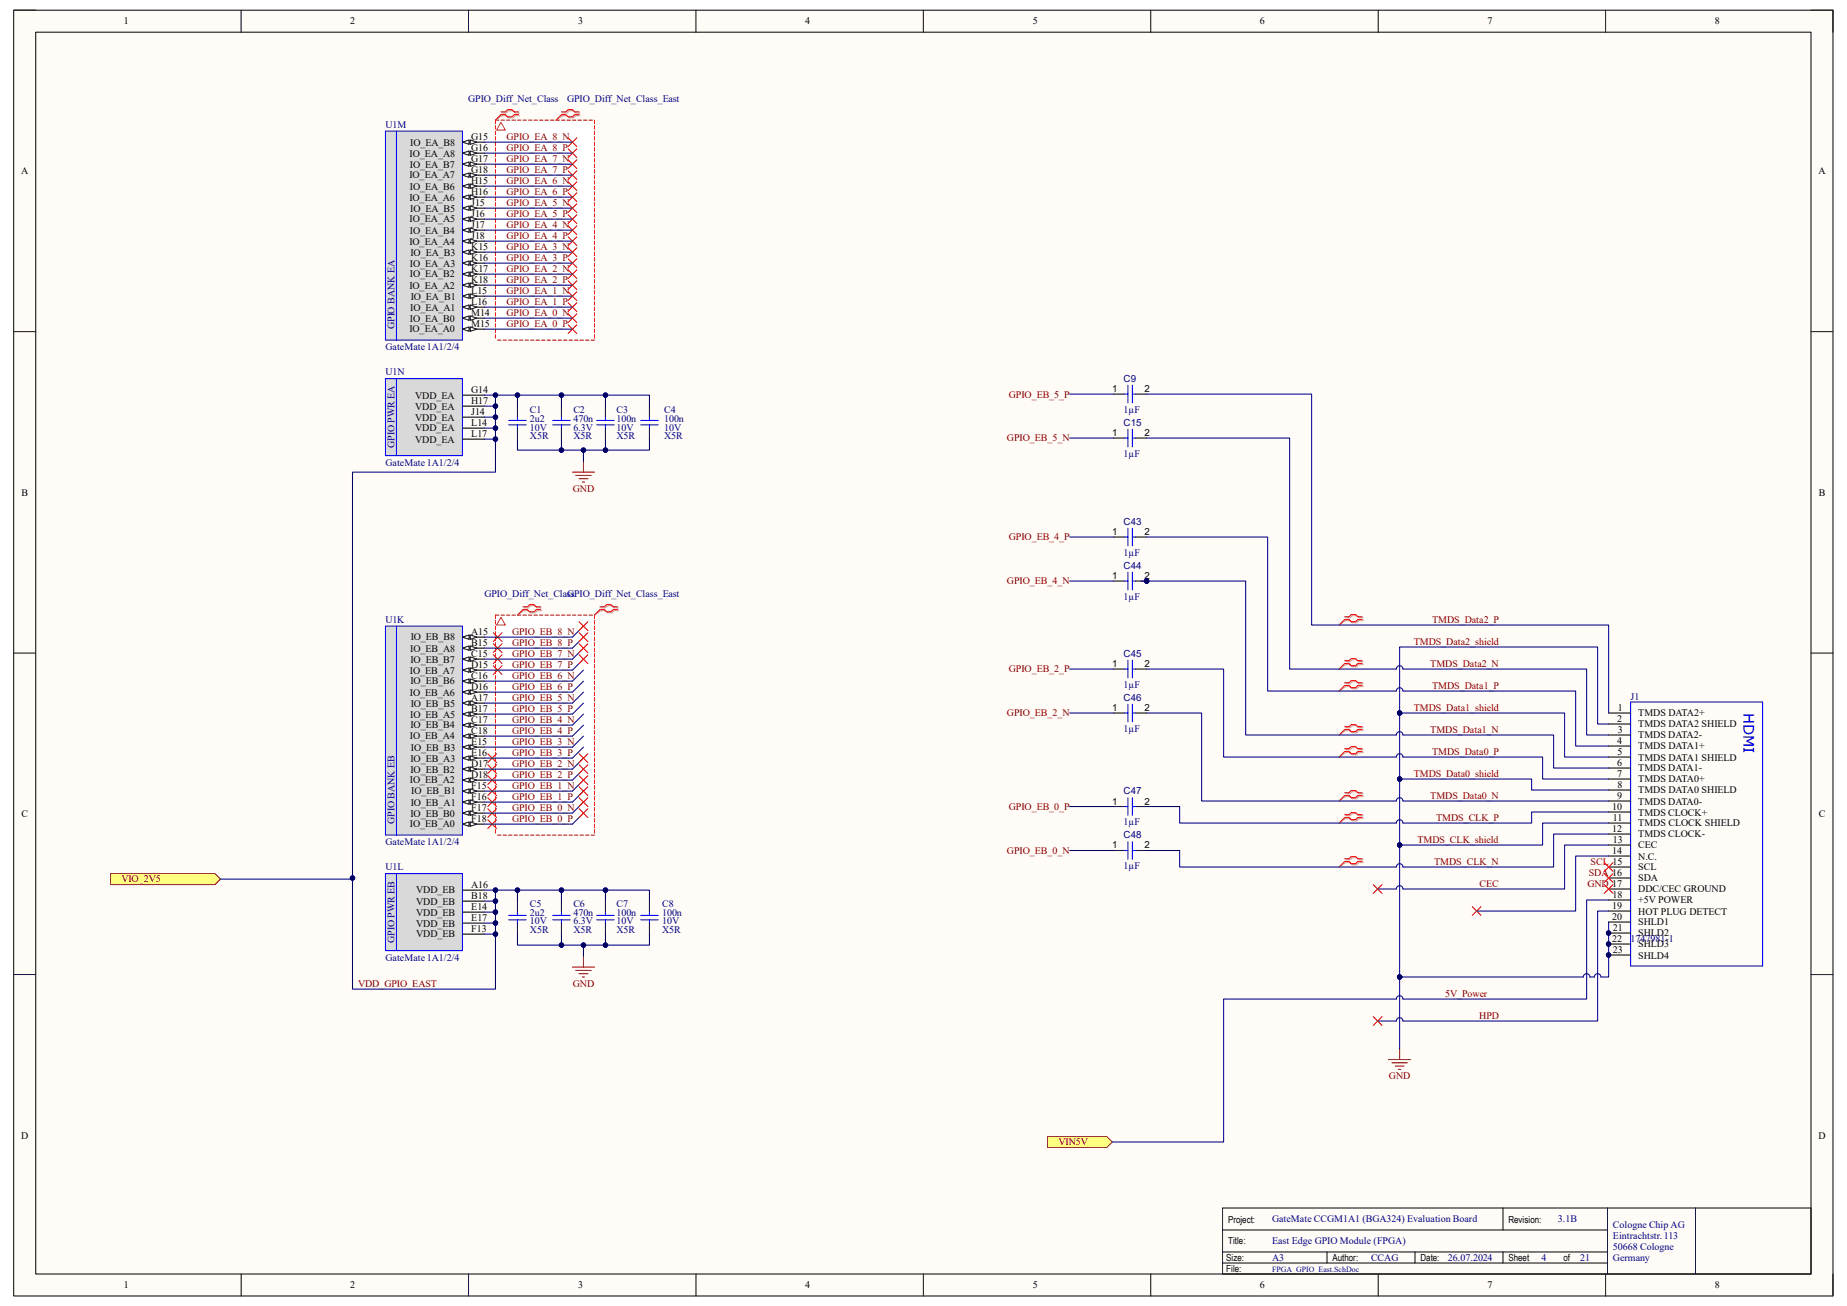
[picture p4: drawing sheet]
<svg xmlns="http://www.w3.org/2000/svg" width="297mm" height="210mm" viewBox="0 0 297 210" stroke-linecap="round" stroke-linejoin="round" font-family="sans-serif">
<defs><g id="words">
<text font-size="2.3" fill="#00f" x="280.4" y="114.6" transform="rotate(90 280.4 114.6)">HDMI</text>
<g font-size="1.6">
<text x="19.9" y="3.9">1</text>
<text x="56.3" y="3.9">2</text>
<text x="93" y="3.9">3</text>
<text x="129.5" y="3.9">4</text>
<text x="166.1" y="3.9">5</text>
<text x="202.6" y="3.9">6</text>
<text x="239.2" y="3.9">7</text>
<text x="275.8" y="3.9">8</text>
<text x="66" y="23.4">IO_EA_B8</text>
<text x="75.8" y="22.5">G15</text>
<text x="3.4" y="28">A</text>
<text x="65.8" y="28.7">IO_EA_A7</text>
<text x="65.9" y="25.2">IO_EA_A8</text>
<text x="65.9" y="27">IO_EA_B7</text>
<text x="75.8" y="29.6">H15</text>
<text x="75.8" y="27.8">G18</text>
<text x="75.8" y="26.1">G17</text>
<text x="75.8" y="24.3">G16</text>
<text x="292.4" y="28">A</text>
<text x="65.8" y="32.3">IO_EA_A6</text>
<text x="65.9" y="35.8">IO_EA_A5</text>
<text x="65.9" y="30.5">IO_EA_B6</text>
<text x="66" y="34">IO_EA_B5</text>
<text x="75.8" y="34.9">J16</text>
<text x="75.8" y="33.1">J15</text>
<text x="75.8" y="31.4">H16</text>
<text x="65.8" y="39.3">IO_EA_A4</text>
<text x="65.9" y="37.5">IO_EA_B4</text>
<text x="66" y="41.1">IO_EA_B3</text>
<text x="75.8" y="42">K16</text>
<text x="75.8" y="40.2">K15</text>
<text x="75.8" y="38.4">J18</text>
<text x="75.8" y="36.7">J17</text>
<text x="65.8" y="46.4">IO_EA_A2</text>
<text x="65.9" y="44.6">IO_EA_B2</text>
<text x="65.9" y="42.9">IO_EA_A3</text>
<text x="75.8" y="47.3">L15</text>
<text x="75.8" y="45.5">K18</text>
<text x="75.8" y="43.7">K17</text>
<text x="65.8" y="53.5">IO_EA_A0</text>
<text x="65.9" y="51.7">IO_EA_B0</text>
<text x="66" y="50">IO_EA_A1</text>
<text x="66" y="48.2">IO_EA_B1</text>
<text x="75.8" y="52.6">M15</text>
<text x="75.8" y="50.8">M14</text>
<text x="75.8" y="49.1">L16</text>
<text x="66.8" y="65.9">VDD_EA</text>
<text x="66.8" y="64.1">VDD_EA</text>
<text x="75.8" y="65">H17</text>
<text x="75.8" y="63.2">G14</text>
<text x="178.9" y="63">1</text>
<text x="184" y="63">2</text>
<text x="66.8" y="71.2">VDD_EA</text>
<text x="66.8" y="69.4">VDD_EA</text>
<text x="66.8" y="67.6">VDD_EA</text>
<text x="75.8" y="70.3">L17</text>
<text x="75.8" y="68.5">L14</text>
<text x="75.8" y="66.8">J14</text>
<text x="178.9" y="70.1">1</text>
<text x="184" y="70.1">2</text>
<text x="3.5" y="79.7">B</text>
<text x="292.5" y="79.7">B</text>
<text x="178.9" y="86">1</text>
<text x="184" y="86">2</text>
<text x="178.9" y="93.1">1</text>
<text x="184" y="93.1">2</text>
<text x="66" y="104.8">IO_EB_A8</text>
<text x="66" y="106.6">IO_EB_B7</text>
<text x="66" y="103">IO_EB_B8</text>
<text x="75.8" y="107.4">D15</text>
<text x="75.8" y="105.7">C15</text>
<text x="75.8" y="103.9">B15</text>
<text x="75.8" y="102.1">A15</text>
<text x="178.9" y="107.3">1</text>
<text x="184" y="107.3">2</text>
<text x="65.9" y="111.8">IO_EB_A6</text>
<text x="65.9" y="108.3">IO_EB_A7</text>
<text x="66" y="110.1">IO_EB_B6</text>
<text x="66" y="113.6">IO_EB_B5</text>
<text x="75.8" y="112.7">A17</text>
<text x="75.8" y="111">D16</text>
<text x="75.8" y="109.2">C16</text>
<text x="65.9" y="118.9">IO_EB_A4</text>
<text x="66" y="115.4">IO_EB_A5</text>
<text x="66" y="117.1">IO_EB_B4</text>
<text x="75.8" y="119.8">E15</text>
<text x="75.8" y="118">C18</text>
<text x="75.8" y="116.3">C17</text>
<text x="75.8" y="114.5">B17</text>
<text x="178.9" y="114.3">1</text>
<text x="184" y="114.3">2</text>
<text x="260.1" y="116.1">2</text>
<text x="260.1" y="119.6">4</text>
<text x="260.1" y="117.9">3</text>
<text x="260.2" y="114.3">1</text>
<text x="263.4" y="115.2">TMDS DATA2+</text>
<text x="263.4" y="117">TMDS DATA2 SHIELD</text>
<text x="263.4" y="118.7">TMDS DATA2-</text>
<text x="65.9" y="126">IO_EB_A2</text>
<text x="66" y="124.2">IO_EB_B2</text>
<text x="66" y="122.5">IO_EB_A3</text>
<text x="66.1" y="120.7">IO_EB_B3</text>
<text x="75.8" y="125.1">D18</text>
<text x="75.8" y="123.4">D17</text>
<text x="75.8" y="121.6">E16</text>
<text x="260.1" y="123.1">6</text>
<text x="260.1" y="124.9">7</text>
<text x="260.1" y="121.4">5</text>
<text x="263.4" y="120.5">TMDS DATA1+</text>
<text x="263.4" y="122.3">TMDS DATA1 SHIELD</text>
<text x="263.4" y="124">TMDS DATA1-</text>
<text x="263.4" y="125.8">TMDS DATA0+</text>
<text x="3.5" y="131.4">C</text>
<text x="66" y="131.3">IO_EB_B0</text>
<text x="66" y="129.5">IO_EB_A1</text>
<text x="66.1" y="127.8">IO_EB_B1</text>
<text x="75.8" y="130.4">F17</text>
<text x="75.8" y="128.7">F16</text>
<text x="75.8" y="126.9">F15</text>
<text x="178.9" y="129.4">1</text>
<text x="184" y="129.4">2</text>
<text x="259.2" y="130.3">10</text>
<text x="259.4" y="132">11</text>
<text x="260.1" y="128.5">9</text>
<text x="260.1" y="126.7">8</text>
<text x="263.4" y="131.1">TMDS CLOCK+</text>
<text x="263.4" y="127.6">TMDS DATA0 SHIELD</text>
<text x="263.4" y="129.4">TMDS DATA0-</text>
<text x="292.5" y="131.4">C</text>
<text x="65.9" y="133.1">IO_EB_A0</text>
<text x="75.8" y="132.2">F18</text>
<text x="178.9" y="136.4">1</text>
<text x="184" y="136.4">2</text>
<text x="259.2" y="133.8">12</text>
<text x="259.2" y="137.3">14</text>
<text x="259.3" y="135.6">13</text>
<text x="263.4" y="132.9">TMDS CLOCK SHIELD</text>
<text x="263.4" y="134.7">TMDS CLOCK-</text>
<text x="263.4" y="136.4">CEC</text>
<text x="66.9" y="143.7">VDD_EB</text>
<text x="75.8" y="142.8">A16</text>
<text x="263.4" y="138.2">N.C.</text>
<text x="263.4" y="140">SCL</text>
<text x="263.4" y="141.7">SDA</text>
<text x="263.4" y="143.5">DDC/CEC GROUND</text>
<text x="66.9" y="149">VDD_EB</text>
<text x="66.9" y="147.2">VDD_EB</text>
<text x="66.9" y="145.5">VDD_EB</text>
<text x="75.8" y="149.9">F13</text>
<text x="75.8" y="148.1">E17</text>
<text x="75.8" y="146.3">E14</text>
<text x="75.8" y="144.6">B18</text>
<text x="259.2" y="146.2">19</text>
<text x="259.2" y="147.9">20</text>
<text x="259.3" y="144.4">18</text>
<text x="259.4" y="149.7">21</text>
<text x="263.4" y="145.3">+5V POWER</text>
<text x="263.4" y="147.1">HOT PLUG DETECT</text>
<text x="263.4" y="148.8">SHLD1</text>
<text x="66.9" y="150.7">VDD_EB</text>
<text x="259.2" y="151.5">22</text>
<text x="259.3" y="153.2">23</text>
<text x="263.4" y="150.6">SHLD2</text>
<text x="263.4" y="152.4">SHLD3</text>
<text x="263.4" y="154.1">SHLD4</text>
<text x="3.4" y="183.1">D</text>
<text x="292.4" y="183.1">D</text>
<text x="197.5" y="196.6">Project:</text>
<text x="242.6" y="196.6">Revision:</text>
<text x="197.2" y="202.8">Size:</text>
<text x="197.5" y="200.1">Title:</text>
<text x="214.3" y="202.8">Author:</text>
<text x="228.4" y="202.8">Date:</text>
<text x="242.6" y="202.8">Sheet</text>
<text x="251.4" y="202.8">of</text>
<text x="19.9" y="207.2">1</text>
<text x="56.3" y="207.2">2</text>
<text x="93" y="207.2">3</text>
<text x="129.5" y="207.2">4</text>
<text x="166.1" y="207.2">5</text>
<text x="197.2" y="204.6">File:</text>
<text x="202.6" y="207.2">6</text>
<text x="239.2" y="207.2">7</text>
<text x="275.8" y="207.2">8</text>
</g>
<g font-size="1.6" fill="#000080">
<text x="75.3" y="16.3">GPIO_Diff_Net_Class</text>
<text x="91.2" y="16.3">GPIO_Diff_Net_Class_East</text>
<text x="62" y="20.6">U1M</text>
<text x="63.4" y="52.9" transform="rotate(-90 63.4 52.9)">GPIO BANK EA</text>
<text x="62" y="56.3">GateMate 1A1/2/4</text>
<text x="62" y="60.4">U1N</text>
<text x="180.7" y="61.5">C9</text>
<text x="85.2" y="69.3">10V</text>
<text x="85.2" y="70.6">X5R</text>
<text x="85.2" y="66.5">C1</text>
<text x="85.2" y="67.9">2u2</text>
<text x="92.2" y="69.3">6.3V</text>
<text x="92.2" y="70.6">X5R</text>
<text x="92.2" y="66.5">C2</text>
<text x="92.2" y="67.9">470n</text>
<text x="99.1" y="69.3">10V</text>
<text x="99.1" y="70.6">X5R</text>
<text x="99.1" y="66.5">C3</text>
<text x="99.1" y="67.9">100n</text>
<text x="106.8" y="69.3">10V</text>
<text x="106.8" y="70.6">X5R</text>
<text x="106.8" y="66.5">C4</text>
<text x="106.8" y="67.9">100n</text>
<text x="180.7" y="66.4">1µF</text>
<text x="180.7" y="68.5">C15</text>
<text x="62" y="74.9">GateMate 1A1/2/4</text>
<text x="63.4" y="72.1" transform="rotate(-90 63.4 72.1)">GPIO PWR EA</text>
<text x="180.7" y="73.4">1µF</text>
<text x="180.7" y="89.4">1µF</text>
<text x="180.7" y="84.5">C43</text>
<text x="77.9" y="95.9">GPIO_Diff_Net_Class</text>
<text x="91.2" y="95.9">GPIO_Diff_Net_Class_East</text>
<text x="180.7" y="91.5">C44</text>
<text x="62" y="100.2">U1K</text>
<text x="180.7" y="96.5">1µF</text>
<text x="180.7" y="105.7">C45</text>
<text x="180.7" y="110.6">1µF</text>
<text x="180.7" y="112.7">C46</text>
<text x="262.2" y="112.6">J1</text>
<text x="180.7" y="117.7">1µF</text>
<text x="180.7" y="127.8">C47</text>
<text x="62" y="135.9">GateMate 1A1/2/4</text>
<text x="63.4" y="132.5" transform="rotate(-90 63.4 132.5)">GPIO BANK EB</text>
<text x="180.7" y="132.7">1µF</text>
<text x="180.7" y="134.8">C48</text>
<text x="62" y="140">U1L</text>
<text x="180.7" y="139.8">1µF</text>
<text x="85.2" y="148.6">10V</text>
<text x="85.2" y="145.8">C5</text>
<text x="85.2" y="147.2">2u2</text>
<text x="92.2" y="148.6">6.3V</text>
<text x="92.2" y="145.8">C6</text>
<text x="92.2" y="147.2">470n</text>
<text x="99.1" y="148.6">10V</text>
<text x="99.1" y="145.8">C7</text>
<text x="99.1" y="147.2">100n</text>
<text x="106.5" y="148.6">10V</text>
<text x="106.5" y="145.8">C8</text>
<text x="106.5" y="147.2">100n</text>
<text x="62" y="154.5">GateMate 1A1/2/4</text>
<text x="63.4" y="151.6" transform="rotate(-90 63.4 151.6)">GPIO PWR EB</text>
<text x="85.2" y="150">X5R</text>
<text x="92.2" y="150">X5R</text>
<text x="99.1" y="150">X5R</text>
<text x="106.5" y="150">X5R</text>
<text x="262.2" y="151.5">1747981-1</text>
<text x="204.6" y="196.6">GateMate CCGM1A1 (BGA324) Evaluation Board</text>
<text x="250.5" y="196.6">3.1B</text>
<text x="259.4" y="197.4">Cologne Chip AG</text>
<text x="204.6" y="200.1">East Edge GPIO Module (FPGA)</text>
<text x="204.6" y="202.8">A3</text>
<text x="220.5" y="202.8">CCAG</text>
<text x="232.8" y="202.8">26.07.2024</text>
<text x="247.9" y="202.8">4</text>
<text x="254.1" y="202.8">21</text>
<text x="259.4" y="199.2">Eintrachtstr. 113</text>
<text x="259.4" y="201">50668 Cologne</text>
<text x="259.4" y="202.8">Germany</text>
</g>
<g font-size="1.6" fill="#800000">
<text x="81.4" y="22.5">GPIO_EA_8_N</text>
<text x="81.4" y="24.3">GPIO_EA_8_P</text>
<text x="81.4" y="26.1">GPIO_EA_7_N</text>
<text x="81.4" y="27.8">GPIO_EA_7_P</text>
<text x="81.4" y="29.6">GPIO_EA_6_N</text>
<text x="81.4" y="31.4">GPIO_EA_6_P</text>
<text x="81.4" y="33.1">GPIO_EA_5_N</text>
<text x="81.4" y="34.9">GPIO_EA_5_P</text>
<text x="81.4" y="36.7">GPIO_EA_4_N</text>
<text x="81.4" y="38.4">GPIO_EA_4_P</text>
<text x="81.4" y="40.2">GPIO_EA_3_N</text>
<text x="81.4" y="42">GPIO_EA_3_P</text>
<text x="81.4" y="43.7">GPIO_EA_2_N</text>
<text x="81.4" y="45.5">GPIO_EA_2_P</text>
<text x="81.4" y="47.3">GPIO_EA_1_N</text>
<text x="81.4" y="49.1">GPIO_EA_1_P</text>
<text x="81.4" y="50.8">GPIO_EA_0_N</text>
<text x="81.4" y="52.6">GPIO_EA_0_P</text>
<text x="162.2" y="63.9">GPIO_EB_5_P</text>
<text x="161.9" y="71">GPIO_EB_5_N</text>
<text x="92.1" y="79.1">GND</text>
<text x="162.2" y="86.9">GPIO_EB_4_P</text>
<text x="161.9" y="94">GPIO_EB_4_N</text>
<text x="230.3" y="100.2">TMDS_Data2_P</text>
<text x="82.3" y="103.9">GPIO_EB_8_P</text>
<text x="82.3" y="105.7">GPIO_EB_7_N</text>
<text x="82.3" y="107.4">GPIO_EB_7_P</text>
<text x="82.3" y="102.1">GPIO_EB_8_N</text>
<text x="227.3" y="103.7">TMDS_Data2_shield</text>
<text x="230" y="107.2">TMDS_Data2_N</text>
<text x="82.3" y="109.2">GPIO_EB_6_N</text>
<text x="82.3" y="111">GPIO_EB_6_P</text>
<text x="82.3" y="112.7">GPIO_EB_5_N</text>
<text x="162.2" y="108.1">GPIO_EB_2_P</text>
<text x="230.3" y="110.8">TMDS_Data1_P</text>
<text x="82.3" y="114.5">GPIO_EB_5_P</text>
<text x="82.3" y="116.3">GPIO_EB_4_N</text>
<text x="82.3" y="118">GPIO_EB_4_P</text>
<text x="82.3" y="119.8">GPIO_EB_3_N</text>
<text x="161.9" y="115.2">GPIO_EB_2_N</text>
<text x="227.3" y="114.3">TMDS_Data1_shield</text>
<text x="230" y="117.9">TMDS_Data1_N</text>
<text x="82.3" y="121.6">GPIO_EB_3_P</text>
<text x="82.3" y="123.4">GPIO_EB_2_N</text>
<text x="82.3" y="125.1">GPIO_EB_2_P</text>
<text x="227.3" y="124.9">TMDS_Data0_shield</text>
<text x="230.3" y="121.4">TMDS_Data0_P</text>
<text x="82.3" y="126.9">GPIO_EB_1_N</text>
<text x="82.3" y="128.7">GPIO_EB_1_P</text>
<text x="82.3" y="130.4">GPIO_EB_0_N</text>
<text x="162.2" y="130.3">GPIO_EB_0_P</text>
<text x="230" y="128.5">TMDS_Data0_N</text>
<text x="230.9" y="132">TMDS_CLK_P</text>
<text x="82.3" y="132.2">GPIO_EB_0_P</text>
<text x="161.9" y="137.3">GPIO_EB_0_N</text>
<text x="227.9" y="135.6">TMDS_CLK_shield</text>
<text x="19.5" y="141.9">VIO_2V5</text>
<text x="230.6" y="139.1">TMDS_CLK_N</text>
<text x="237.9" y="142.6">CEC</text>
<text x="255.3" y="142.6">GND 17</text>
<text x="255.5" y="140.8">SDA 16</text>
<text x="255.8" y="139.1">SCL 15</text>
<text x="57.6" y="158.7">VDD_GPIO_EAST</text>
<text x="92.1" y="158.7">GND</text>
<text x="232.4" y="160.3">5V_Power</text>
<text x="237.9" y="163.8">HPD</text>
<text x="223.4" y="173.6">GND</text>
<text x="170.2" y="184.2">VIN5V</text>
</g>
<text font-size="1.3" fill="#000080" x="204.6" y="204.6">FPGA_GPIO_East.SchDoc</text>
</g></defs>
<path d="M2.2 1.6h292.6v206.8h-292.6z" fill-rule="evenodd" fill="#fffcf8"/>
<path d="M2.2 1.6h292.6v206.8h-292.6z" fill="none" stroke="#000" stroke-width=".16"/>
<path d="M5.7 5.2h285.5v199.7h-285.5z" fill-rule="evenodd" fill="#fffcf8"/>
<g fill="none" stroke="#000" stroke-width=".16">
<path d="M2.2 1.6h3.5M5.7 5.2h285.5v199.7h-285.5zM38.8 1.6v3.6M75.3 1.6v3.6M111.9 1.6v3.6M148.5 1.6v3.6M185 1.6v3.6M221.6 1.6v3.6M258.2 1.6v3.6M291.2 1.6h3.6v3.6M2.2 53.3h3.5M291.2 53.3h3.6"/>
<path d="M2.2 105h3.5M291.2 105h3.6M2.2 156.7h3.5M291.2 156.7h3.6M38.8 204.9v3.5M75.3 204.9v3.5M111.9 204.9v3.5M148.5 204.9v3.5M185 204.9v3.5M221.6 204.9v3.5M258.2 204.9v3.5M294.8 204.9v3.5"/>
</g>
<g fill="#fff">
<path d="M79.7 98.9h15.9v35.4h-15.9z" fill-rule="evenodd"/>
<path d="M79.7 19.3h15.9v35.4h-15.9z" fill-rule="evenodd"/>
</g>
<path d="M196.6 194.3h94.6v10.6h-94.6zM196.6 197.8h61.9M241.7 194.3v3.5M258.5 194.3v10.6M272.6 194.3v10.6M196.6 203.1h61.9M196.6 201.3h61.9M213.4 201.3v1.8M227.5 201.3v1.8M241.7 201.3v1.8" fill="none" stroke="#000" stroke-width=".16"/>
<path d="M92.1 75.9h3.5M92.6 76.5h2.5M93.1 77h1.4M93.6 77.5h.4M93.8 74.2v1.7M92.1 155.5h3.5M92.6 156.1h2.5M93.1 156.6h1.4M93.6 157.1h.4M93.8 153.7v1.8" fill="none" stroke="#800000" stroke-width=".17"/>
<g fill="none" stroke="#000080" stroke-width=".17">
<path d="M93.8 100.7l-1.7 1.8M93.8 102.5l-1.7 1.7M93.8 104.2l-1.7 1.8M93.8 106l-1.7 1.8M93.8 107.8l-1.7 1.7M93.8 109.5l-1.7 1.8M93.8 111.3l-1.7 1.8M93.8 113.1l-1.7 1.7M93.8 114.8l-1.7 1.8M93.8 116.6l-1.7 1.8M93.8 118.4l-1.7 1.7M93.8 120.1l-1.7 1.8"/>
<path d="M93.8 121.9l-1.7 1.8M93.8 123.7l-1.7 1.7M93.8 125.4l-1.7 1.8M93.8 127.2l-1.7 1.8M93.8 129l-1.7 1.8M93.8 130.8l-1.7 1.7"/>
</g>
<path d="M62 100.7h12.4v33.6h-12.4z" fill-rule="evenodd" fill="#d9d9d9"/>
<path d="M62 100.7h12.4v33.6h-12.4z" fill="none" stroke="#00f" stroke-width=".17"/>
<path d="M74.4 132.5h3.5" fill="none" stroke="#000" stroke-width=".17"/>
<path d="M74.4 132.5l1-.3v.7z" fill="#f8fcff"/>
<path d="M74.4 132.5l1-.3v.7z" fill="none" stroke="#000" stroke-width=".16"/>
<path d="M75.6 132.2l1.1 .3-1.1 .4z" fill="#f8fcff"/>
<path d="M75.6 132.2l1.1 .3-1.1 .4z" fill="none" stroke="#000" stroke-width=".16"/>
<path d="M74.4 130.8h3.5" fill="none" stroke="#000" stroke-width=".17"/>
<path d="M74.4 130.8l1-.4v.7z" fill="#f8fcff"/>
<path d="M74.4 130.8l1-.4v.7z" fill="none" stroke="#000" stroke-width=".16"/>
<path d="M75.6 130.4l1.1 .4-1.1 .3z" fill="#f8fcff"/>
<path d="M75.6 130.4l1.1 .4-1.1 .3z" fill="none" stroke="#000" stroke-width=".16"/>
<path d="M74.4 129h3.5" fill="none" stroke="#000" stroke-width=".17"/>
<path d="M74.4 129l1-.4v.7z" fill="#f8fcff"/>
<path d="M74.4 129l1-.4v.7z" fill="none" stroke="#000" stroke-width=".16"/>
<path d="M75.6 128.6l1.1 .4-1.1 .3z" fill="#f8fcff"/>
<path d="M75.6 128.6l1.1 .4-1.1 .3z" fill="none" stroke="#000" stroke-width=".16"/>
<path d="M74.4 127.2h3.5" fill="none" stroke="#000" stroke-width=".17"/>
<path d="M74.4 127.2l1-.3v.7z" fill="#f8fcff"/>
<path d="M74.4 127.2l1-.3v.7z" fill="none" stroke="#000" stroke-width=".16"/>
<path d="M75.6 126.9l1.1 .3-1.1 .4z" fill="#f8fcff"/>
<path d="M75.6 126.9l1.1 .3-1.1 .4z" fill="none" stroke="#000" stroke-width=".16"/>
<path d="M74.4 125.4h3.5" fill="none" stroke="#000" stroke-width=".17"/>
<path d="M74.4 125.4l1-.3v.7z" fill="#f8fcff"/>
<path d="M74.4 125.4l1-.3v.7z" fill="none" stroke="#000" stroke-width=".16"/>
<path d="M75.6 125.1l1.1 .3-1.1 .4z" fill="#f8fcff"/>
<path d="M75.6 125.1l1.1 .3-1.1 .4z" fill="none" stroke="#000" stroke-width=".16"/>
<path d="M74.4 123.7h3.5" fill="none" stroke="#000" stroke-width=".17"/>
<path d="M74.4 123.7l1-.4v.7z" fill="#f8fcff"/>
<path d="M74.4 123.7l1-.4v.7z" fill="none" stroke="#000" stroke-width=".16"/>
<path d="M75.6 123.3l1.1 .4-1.1 .3z" fill="#f8fcff"/>
<path d="M75.6 123.3l1.1 .4-1.1 .3z" fill="none" stroke="#000" stroke-width=".16"/>
<path d="M74.4 121.9h3.5" fill="none" stroke="#000" stroke-width=".17"/>
<path d="M74.4 121.9l1-.3v.7z" fill="#f8fcff"/>
<path d="M74.4 121.9l1-.3v.7z" fill="none" stroke="#000" stroke-width=".16"/>
<path d="M75.6 121.6l1.1 .3-1.1 .4z" fill="#f8fcff"/>
<path d="M75.6 121.6l1.1 .3-1.1 .4z" fill="none" stroke="#000" stroke-width=".16"/>
<path d="M74.4 120.1h3.5" fill="none" stroke="#000" stroke-width=".17"/>
<path d="M74.4 120.1l1-.3v.7z" fill="#f8fcff"/>
<path d="M74.4 120.1l1-.3v.7z" fill="none" stroke="#000" stroke-width=".16"/>
<path d="M75.6 119.8l1.1 .3-1.1 .4z" fill="#f8fcff"/>
<path d="M75.6 119.8l1.1 .3-1.1 .4z" fill="none" stroke="#000" stroke-width=".16"/>
<path d="M74.4 118.4h3.5" fill="none" stroke="#000" stroke-width=".17"/>
<path d="M74.4 118.4l1-.4v.7z" fill="#f8fcff"/>
<path d="M74.4 118.4l1-.4v.7z" fill="none" stroke="#000" stroke-width=".16"/>
<path d="M75.6 118l1.1 .4-1.1 .3z" fill="#f8fcff"/>
<path d="M75.6 118l1.1 .4-1.1 .3z" fill="none" stroke="#000" stroke-width=".16"/>
<path d="M74.4 116.6h3.5" fill="none" stroke="#000" stroke-width=".17"/>
<path d="M74.4 116.6l1-.3v.7z" fill="#f8fcff"/>
<path d="M74.4 116.6l1-.3v.7z" fill="none" stroke="#000" stroke-width=".16"/>
<path d="M75.6 116.3l1.1 .3-1.1 .4z" fill="#f8fcff"/>
<path d="M75.6 116.3l1.1 .3-1.1 .4z" fill="none" stroke="#000" stroke-width=".16"/>
<path d="M74.4 114.8h3.5" fill="none" stroke="#000" stroke-width=".17"/>
<path d="M74.4 114.8l1-.3v.7z" fill="#f8fcff"/>
<path d="M74.4 114.8l1-.3v.7z" fill="none" stroke="#000" stroke-width=".16"/>
<path d="M75.6 114.5l1.1 .3-1.1 .4z" fill="#f8fcff"/>
<path d="M75.6 114.5l1.1 .3-1.1 .4z" fill="none" stroke="#000" stroke-width=".16"/>
<path d="M74.4 113.1h3.5" fill="none" stroke="#000" stroke-width=".17"/>
<path d="M74.4 113.1l1-.4v.7z" fill="#f8fcff"/>
<path d="M74.4 113.1l1-.4v.7z" fill="none" stroke="#000" stroke-width=".16"/>
<path d="M75.6 112.7l1.1 .4-1.1 .3z" fill="#f8fcff"/>
<path d="M75.6 112.7l1.1 .4-1.1 .3z" fill="none" stroke="#000" stroke-width=".16"/>
<path d="M74.4 111.3h3.5" fill="none" stroke="#000" stroke-width=".17"/>
<path d="M74.4 111.3l1-.4v.8z" fill="#f8fcff"/>
<path d="M74.4 111.3l1-.4v.8z" fill="none" stroke="#000" stroke-width=".16"/>
<path d="M75.6 110.9l1.1 .4-1.1 .4z" fill="#f8fcff"/>
<path d="M75.6 110.9l1.1 .4-1.1 .4z" fill="none" stroke="#000" stroke-width=".16"/>
<path d="M74.4 109.5h3.5" fill="none" stroke="#000" stroke-width=".17"/>
<path d="M74.4 109.5l1-.3v.7z" fill="#f8fcff"/>
<path d="M74.4 109.5l1-.3v.7z" fill="none" stroke="#000" stroke-width=".16"/>
<path d="M75.6 109.2l1.1 .3-1.1 .4z" fill="#f8fcff"/>
<path d="M75.6 109.2l1.1 .3-1.1 .4z" fill="none" stroke="#000" stroke-width=".16"/>
<path d="M74.4 107.8h3.5" fill="none" stroke="#000" stroke-width=".17"/>
<path d="M74.4 107.8l1-.4v.7z" fill="#f8fcff"/>
<path d="M74.4 107.8l1-.4v.7z" fill="none" stroke="#000" stroke-width=".16"/>
<path d="M75.6 107.4l1.1 .4-1.1 .3z" fill="#f8fcff"/>
<path d="M75.6 107.4l1.1 .4-1.1 .3z" fill="none" stroke="#000" stroke-width=".16"/>
<path d="M74.4 106h3.5" fill="none" stroke="#000" stroke-width=".17"/>
<path d="M74.4 106l1-.4v.7z" fill="#f8fcff"/>
<path d="M74.4 106l1-.4v.7z" fill="none" stroke="#000" stroke-width=".16"/>
<path d="M75.6 105.6l1.1 .4-1.1 .3z" fill="#f8fcff"/>
<path d="M75.6 105.6l1.1 .4-1.1 .3z" fill="none" stroke="#000" stroke-width=".16"/>
<path d="M74.4 104.2h3.5" fill="none" stroke="#000" stroke-width=".17"/>
<path d="M74.4 104.2l1-.3v.7z" fill="#f8fcff"/>
<path d="M74.4 104.2l1-.3v.7z" fill="none" stroke="#000" stroke-width=".16"/>
<path d="M75.6 103.9l1.1 .3-1.1 .4z" fill="#f8fcff"/>
<path d="M75.6 103.9l1.1 .3-1.1 .4z" fill="none" stroke="#000" stroke-width=".16"/>
<path d="M74.4 102.5h3.5" fill="none" stroke="#000" stroke-width=".17"/>
<path d="M74.4 102.5l1-.4v.7z" fill="#f8fcff"/>
<path d="M74.4 102.5l1-.4v.7z" fill="none" stroke="#000" stroke-width=".16"/>
<path d="M75.6 102.1l1.1 .4-1.1 .3z" fill="#f8fcff"/>
<path d="M75.6 102.1l1.1 .4-1.1 .3z" fill="none" stroke="#000" stroke-width=".16"/>
<path d="M63.8 100.7v33.6" fill="none" stroke="#00f" stroke-width=".17"/>
<path d="M62 140.5h12.4v12.4h-12.4z" fill-rule="evenodd" fill="#d9d9d9"/>
<path d="M62 140.5h12.4v12.4h-12.4zM63.8 140.5v12.4" fill="none" stroke="#00f" stroke-width=".17"/>
<path d="M74.4 150.2h3.5M74.4 148.4h3.5M74.4 146.7h3.5M74.4 144.9h3.5M74.4 143.1h3.5" fill="none" stroke="#000" stroke-width=".17"/>
<path d="M62 21.1h12.4v33.6h-12.4z" fill-rule="evenodd" fill="#d9d9d9"/>
<path d="M62 21.1h12.4v33.6h-12.4z" fill="none" stroke="#00f" stroke-width=".17"/>
<path d="M74.4 52.9h3.5" fill="none" stroke="#000" stroke-width=".17"/>
<path d="M74.4 52.9l1-.3v.7z" fill="#f8fcff"/>
<path d="M74.4 52.9l1-.3v.7z" fill="none" stroke="#000" stroke-width=".16"/>
<path d="M75.6 52.6l1.1 .3-1.1 .4z" fill="#f8fcff"/>
<path d="M75.6 52.6l1.1 .3-1.1 .4z" fill="none" stroke="#000" stroke-width=".16"/>
<path d="M74.4 51.2h3.5" fill="none" stroke="#000" stroke-width=".17"/>
<path d="M74.4 51.2l1-.4v.7z" fill="#f8fcff"/>
<path d="M74.4 51.2l1-.4v.7z" fill="none" stroke="#000" stroke-width=".16"/>
<path d="M75.6 50.8l1.1 .4-1.1 .3z" fill="#f8fcff"/>
<path d="M75.6 50.8l1.1 .4-1.1 .3z" fill="none" stroke="#000" stroke-width=".16"/>
<path d="M74.4 49.4h3.5" fill="none" stroke="#000" stroke-width=".17"/>
<path d="M74.4 49.4l1-.4v.7z" fill="#f8fcff"/>
<path d="M74.4 49.4l1-.4v.7z" fill="none" stroke="#000" stroke-width=".16"/>
<path d="M75.6 49l1.1 .4-1.1 .3z" fill="#f8fcff"/>
<path d="M75.6 49l1.1 .4-1.1 .3z" fill="none" stroke="#000" stroke-width=".16"/>
<path d="M74.4 47.6h3.5" fill="none" stroke="#000" stroke-width=".17"/>
<path d="M74.4 47.6l1-.3v.7z" fill="#f8fcff"/>
<path d="M74.4 47.6l1-.3v.7z" fill="none" stroke="#000" stroke-width=".16"/>
<path d="M75.6 47.3l1.1 .3-1.1 .4z" fill="#f8fcff"/>
<path d="M75.6 47.3l1.1 .3-1.1 .4z" fill="none" stroke="#000" stroke-width=".16"/>
<path d="M74.4 45.9h3.5" fill="none" stroke="#000" stroke-width=".17"/>
<path d="M74.4 45.9l1-.4v.7z" fill="#f8fcff"/>
<path d="M74.4 45.9l1-.4v.7z" fill="none" stroke="#000" stroke-width=".16"/>
<path d="M75.6 45.5l1.1 .4-1.1 .3z" fill="#f8fcff"/>
<path d="M75.6 45.5l1.1 .4-1.1 .3z" fill="none" stroke="#000" stroke-width=".16"/>
<path d="M74.4 44.1h3.5" fill="none" stroke="#000" stroke-width=".17"/>
<path d="M74.4 44.1l1-.4v.7z" fill="#f8fcff"/>
<path d="M74.4 44.1l1-.4v.7z" fill="none" stroke="#000" stroke-width=".16"/>
<path d="M75.6 43.7l1.1 .4-1.1 .3z" fill="#f8fcff"/>
<path d="M75.6 43.7l1.1 .4-1.1 .3z" fill="none" stroke="#000" stroke-width=".16"/>
<path d="M74.4 42.3h3.5" fill="none" stroke="#000" stroke-width=".17"/>
<path d="M74.4 42.3l1-.3v.7z" fill="#f8fcff"/>
<path d="M74.4 42.3l1-.3v.7z" fill="none" stroke="#000" stroke-width=".16"/>
<path d="M75.6 42l1.1 .3-1.1 .4z" fill="#f8fcff"/>
<path d="M75.6 42l1.1 .3-1.1 .4z" fill="none" stroke="#000" stroke-width=".16"/>
<path d="M74.4 40.5h3.5" fill="none" stroke="#000" stroke-width=".17"/>
<path d="M74.4 40.5l1-.3v.7z" fill="#f8fcff"/>
<path d="M74.4 40.5l1-.3v.7z" fill="none" stroke="#000" stroke-width=".16"/>
<path d="M75.6 40.2l1.1 .3-1.1 .4z" fill="#f8fcff"/>
<path d="M75.6 40.2l1.1 .3-1.1 .4z" fill="none" stroke="#000" stroke-width=".16"/>
<path d="M74.4 38.8h3.5" fill="none" stroke="#000" stroke-width=".17"/>
<path d="M74.4 38.8l1-.4v.7z" fill="#f8fcff"/>
<path d="M74.4 38.8l1-.4v.7z" fill="none" stroke="#000" stroke-width=".16"/>
<path d="M75.6 38.4l1.1 .4-1.1 .3z" fill="#f8fcff"/>
<path d="M75.6 38.4l1.1 .4-1.1 .3z" fill="none" stroke="#000" stroke-width=".16"/>
<path d="M74.4 37h3.5" fill="none" stroke="#000" stroke-width=".17"/>
<path d="M74.4 37l1-.3v.7z" fill="#f8fcff"/>
<path d="M74.4 37l1-.3v.7z" fill="none" stroke="#000" stroke-width=".16"/>
<path d="M75.6 36.7l1.1 .3-1.1 .4z" fill="#f8fcff"/>
<path d="M75.6 36.7l1.1 .3-1.1 .4z" fill="none" stroke="#000" stroke-width=".16"/>
<path d="M74.4 35.2h3.5" fill="none" stroke="#000" stroke-width=".17"/>
<path d="M74.4 35.2l1-.3v.7z" fill="#f8fcff"/>
<path d="M74.4 35.2l1-.3v.7z" fill="none" stroke="#000" stroke-width=".16"/>
<path d="M75.6 34.9l1.1 .3-1.1 .4z" fill="#f8fcff"/>
<path d="M75.6 34.9l1.1 .3-1.1 .4z" fill="none" stroke="#000" stroke-width=".16"/>
<path d="M74.4 33.5h3.5" fill="none" stroke="#000" stroke-width=".17"/>
<path d="M74.4 33.5l1-.4v.7z" fill="#f8fcff"/>
<path d="M74.4 33.5l1-.4v.7z" fill="none" stroke="#000" stroke-width=".16"/>
<path d="M75.6 33.1l1.1 .4-1.1 .3z" fill="#f8fcff"/>
<path d="M75.6 33.1l1.1 .4-1.1 .3z" fill="none" stroke="#000" stroke-width=".16"/>
<path d="M74.4 31.7h3.5" fill="none" stroke="#000" stroke-width=".17"/>
<path d="M74.4 31.7l1-.3v.7z" fill="#f8fcff"/>
<path d="M74.4 31.7l1-.3v.7z" fill="none" stroke="#000" stroke-width=".16"/>
<path d="M75.6 31.4l1.1 .3-1.1 .4z" fill="#f8fcff"/>
<path d="M75.6 31.4l1.1 .3-1.1 .4z" fill="none" stroke="#000" stroke-width=".16"/>
<path d="M74.4 29.9h3.5" fill="none" stroke="#000" stroke-width=".17"/>
<path d="M74.4 29.9l1-.3v.7z" fill="#f8fcff"/>
<path d="M74.4 29.9l1-.3v.7z" fill="none" stroke="#000" stroke-width=".16"/>
<path d="M75.6 29.6l1.1 .3-1.1 .4z" fill="#f8fcff"/>
<path d="M75.6 29.6l1.1 .3-1.1 .4z" fill="none" stroke="#000" stroke-width=".16"/>
<path d="M74.4 28.2h3.5" fill="none" stroke="#000" stroke-width=".17"/>
<path d="M74.4 28.2l1-.4v.7z" fill="#f8fcff"/>
<path d="M74.4 28.2l1-.4v.7z" fill="none" stroke="#000" stroke-width=".16"/>
<path d="M75.6 27.8l1.1 .4-1.1 .3z" fill="#f8fcff"/>
<path d="M75.6 27.8l1.1 .4-1.1 .3z" fill="none" stroke="#000" stroke-width=".16"/>
<path d="M74.4 26.4h3.5" fill="none" stroke="#000" stroke-width=".17"/>
<path d="M74.4 26.4l1-.4v.8z" fill="#f8fcff"/>
<path d="M74.4 26.4l1-.4v.8z" fill="none" stroke="#000" stroke-width=".16"/>
<path d="M75.6 26l1.1 .4-1.1 .4z" fill="#f8fcff"/>
<path d="M75.6 26l1.1 .4-1.1 .4z" fill="none" stroke="#000" stroke-width=".16"/>
<path d="M74.4 24.6h3.5" fill="none" stroke="#000" stroke-width=".17"/>
<path d="M74.4 24.6l1-.3v.7z" fill="#f8fcff"/>
<path d="M74.4 24.6l1-.3v.7z" fill="none" stroke="#000" stroke-width=".16"/>
<path d="M75.6 24.3l1.1 .3-1.1 .4z" fill="#f8fcff"/>
<path d="M75.6 24.3l1.1 .3-1.1 .4z" fill="none" stroke="#000" stroke-width=".16"/>
<path d="M74.4 22.9h3.5" fill="none" stroke="#000" stroke-width=".17"/>
<path d="M74.4 22.9l1-.4v.7z" fill="#f8fcff"/>
<path d="M74.4 22.9l1-.4v.7z" fill="none" stroke="#000" stroke-width=".16"/>
<path d="M75.6 22.5l1.1 .4-1.1 .3z" fill="#f8fcff"/>
<path d="M75.6 22.5l1.1 .4-1.1 .3z" fill="none" stroke="#000" stroke-width=".16"/>
<path d="M63.8 21.1v33.6" fill="none" stroke="#00f" stroke-width=".17"/>
<path d="M62 60.9h12.4v12.4h-12.4z" fill-rule="evenodd" fill="#d9d9d9"/>
<g fill="none" stroke="#00f" stroke-width=".17">
<path d="M62 60.9h12.4v12.4h-12.4zM63.8 60.9v12.4M81.8 67.6h2.8M81.8 68.3h2.8M83.2 67.1v.5M83.2 68.3v.5M88.9 67.6h2.8M88.9 68.3h2.8M90.3 67.1v.5M90.3 68.3v.5M95.9 67.6h2.9M95.9 68.3h2.9"/>
<path d="M97.4 67.1v.5M97.4 68.3v.5M103 67.6h2.9M103 68.3h2.9M104.4 67.1v.5M104.4 68.3v.5M81.8 147.2h2.8M81.8 147.9h2.8M83.2 146.7v.5M83.2 147.9v.5M88.9 147.2h2.8M88.9 147.9h2.8"/>
<path d="M90.3 146.7v.5M90.3 147.9v.5M95.9 147.2h2.9M95.9 147.9h2.9M97.4 146.7v.5M97.4 147.9v.5M103 147.2h2.9M103 147.9h2.9M104.4 146.7v.5M104.4 147.9v.5"/>
</g>
<g fill="none" stroke="#000" stroke-width=".17">
<path d="M74.4 70.6h3.5M74.4 68.8h3.5M74.4 67.1h3.5M74.4 65.3h3.5M74.4 63.5h3.5M83.2 65.3v1.8M83.2 68.8v1.8M90.3 65.3v1.8M90.3 68.8v1.8M97.4 65.3v1.8M97.4 68.8v1.8M104.4 65.3v1.8"/>
<path d="M104.4 68.8v1.8M83.2 144.9v1.8M83.2 148.4v1.8M90.3 144.9v1.8M90.3 148.4v1.8M97.4 144.9v1.8M97.4 148.4v1.8M104.4 144.9v1.8M104.4 148.4v1.8"/>
</g>
<g fill="none" stroke="#f00" stroke-width=".16">
<path d="M79.7 19.3v.6M79.7 19.3h.5M80.6 19.3h.5M80.6 18.4l-.9 .9M81.4 19.3h.6M82.3 19.3h.6M83.2 19.3h.6M84.1 19.3h.5M85 19.3h.5M85.9 19.3h.5M86.8 19.3h.5M87.6 19.3h.6"/>
<path d="M88.5 19.3h.6M89.4 19.3h.6M90.3 19.3h.5M91.2 19.3h.5M92.1 19.3h.5M92.9 19.3h.6M93.8 19.3h.6M94.7 19.3h.6M95.6 19.3v.6M79.7 20.2v.6M79.7 21.1v.5M79.7 22v.5"/>
<path d="M79.7 22.9v.5M79.7 23.7v.6M79.7 24.6v.6M79.7 25.5v.6M79.7 26.4v.6M79.7 27.3v.5M79.7 28.2v.5M79.7 29.1v.5M79.7 29.9v.6M79.7 30.8v.6M79.7 31.7v.6M79.7 32.6v.5"/>
<path d="M79.7 33.5v.5M79.7 34.4v.5M79.7 35.2v.6M79.7 36.1v.6M79.7 37v.6M79.7 37.9v.5M79.7 38.8v.5M79.7 39.7v.5M95.6 20.2v.6M95.6 21.1v.5M95.6 22v.5M95.6 22.9v.5"/>
<path d="M95.6 23.7v.6M95.6 24.6v.6M95.6 25.5v.6M95.6 26.4v.6M95.6 27.3v.5M95.6 28.2v.5M95.6 29.1v.5M95.6 29.9v.6M95.6 30.8v.6M95.6 31.7v.6M95.6 32.6v.5M95.6 33.5v.5"/>
<path d="M95.6 34.4v.5M95.6 35.2v.6M95.6 36.1v.6M95.6 37v.6M95.6 37.9v.5M95.6 38.8v.5M95.6 39.7v.5M79.7 40.5v.6M79.7 41.4v.6M79.7 42.3v.6M79.7 43.2v.6M79.7 44.1v.5"/>
<path d="M79.7 45v.5M79.7 45.9v.5M79.7 46.7v.6M79.7 47.6v.6M79.7 48.5v.6M79.7 49.4v.5M79.7 50.3v.5M79.7 51.2v.5M79.7 52v.6M79.7 52.9v.6M79.7 53.8v.6M80 54.7h.6"/>
<path d="M80.9 54.7h.5M81.8 54.7h.5M82.7 54.7h.5M83.5 54.7h.6M84.4 54.7h.6M85.3 54.7h.6M86.2 54.7h.6M87.1 54.7h.5M88 54.7h.5M88.9 54.7h.5M89.7 54.7h.6M90.6 54.7h.6"/>
<path d="M91.5 54.7h.6M92.4 54.7h.5M93.3 54.7h.5M94.2 54.7h.5M95 54.7h.6M95.6 40.6v.5M95.6 41.4v.6M95.6 42.3v.6M95.6 43.2v.6M95.6 44.1v.5M95.6 45v.5M95.6 45.9v.5"/>
<path d="M95.6 46.7v.6M95.6 47.6v.6M95.6 48.5v.6M95.6 49.4v.5M95.6 50.3v.5M95.6 51.2v.5M95.6 52v.6M95.6 52.9v.6M95.6 53.8v.6M79.7 99.8v.6M80.2 98.9h-.5v.6M80.6 98.9h.5"/>
<path d="M81.4 98.9h.6M82.3 98.9h.6M84.1 98l-.9 .9h.6M84.1 98.9h.6M85 98.9h.5M85.9 98.9h.5M86.8 98.9h.5M87.6 98.9h.6M88.5 98.9h.6M89.4 98.9h.6M90.3 98.9h.5M91.2 98.9h.5"/>
<path d="M92.1 98.9h.5M92.9 98.9h.6M93.8 98.9h.6M94.7 98.9h.6M95.6 98.9v.6M95.6 99.8v.6M79.7 100.7v.5M79.7 101.6v.5M79.7 102.5v.5M79.7 103.3v.6M79.7 104.2v.6M79.7 105.1v.6"/>
<path d="M79.7 106v.5M79.7 106.9v.5M79.7 107.8v.5M79.7 108.6v.6M79.7 109.5v.6M79.7 110.4v.6M79.7 111.3v.5M79.7 112.2v.5M79.7 113.1v.5M79.7 114v.5M79.7 114.8v.6M79.7 115.7v.6"/>
<path d="M79.7 116.6v.6M79.7 117.5v.5M79.7 118.4v.5M79.7 119.3v.5M95.6 100.7v.5M95.6 101.6v.5M95.6 102.5v.5M95.6 103.3v.6M95.6 104.2v.6M95.6 105.1v.6M95.6 106v.5M95.6 106.9v.5"/>
<path d="M95.6 107.8v.5M95.6 108.6v.6M95.6 109.5v.6M95.6 110.4v.6M95.6 111.3v.5M95.6 112.2v.5M95.6 113.1v.5M95.6 114v.5M95.6 114.8v.6M95.6 115.7v.6M95.6 116.6v.6M95.6 117.5v.5"/>
<path d="M95.6 118.4v.5M95.6 119.3v.5M79.7 120.1v.6M79.7 121v.6M79.7 121.9v.6M79.7 122.8v.5M79.7 123.7v.5M79.7 124.6v.5M79.7 125.4v.6M79.7 126.3v.6M79.7 127.2v.6M79.7 128.1v.6"/>
<path d="M79.7 129v.5M79.7 129.9v.5M79.7 130.8v.5M79.7 131.6v.6M79.7 132.5v.6M79.7 133.4v.6M80 134.3h.6M80.9 134.3h.5M81.8 134.3h.5M82.7 134.3h.5M83.5 134.3h.6M84.4 134.3h.6"/>
<path d="M85.3 134.3h.6M86.2 134.3h.6M87.1 134.3h.5M88 134.3h.5M88.9 134.3h.5M89.7 134.3h.6M90.6 134.3h.6M91.5 134.3h.6M92.4 134.3h.5M93.3 134.3h.5M94.2 134.3h.5M95 134.3h.6"/>
<path d="M95.6 120.1v.6M95.6 121v.6M95.6 121.9v.6M95.6 122.8v.5M95.6 123.7v.5M95.6 124.6v.5M95.6 125.4v.6M95.6 126.3v.6M95.6 127.2v.6M95.6 128.1v.6M95.6 129v.5M95.6 129.9v.5"/>
<path d="M95.6 130.8v.5M95.6 131.6v.6M95.6 132.5v.6M95.6 133.4v.6"/>
</g>
<path d="M80.6 19.7l.7 1.2h-1.4zM80.6 99.3l.7 1.2h-1.4z" fill="none" stroke="#f33" stroke-width=".16"/>
<path d="M80.7 18.2h.7l.4-.4h.7l.4 .4h.7M80.7 18.6h.7l.4 .4h.7l.4-.4h.7M84.3 97.8h.7l.3-.4h.7l.4 .4h.7M84.3 98.2h.7l.3 .4h.7l.4-.4h.7" fill="none" stroke="#d0a19e" stroke-width=".17"/>
<path d="M80.7 18.6l-1 .7M84.3 98.2l-1.1 .7" fill="none" stroke="#d0a19e" stroke-width=".16"/>
<path d="M80.6 18h.7l.3-.4h.7l.4 .4h.7M80.6 18.4h.7l.3 .4h.7l.4-.4h.7M84.1 97.6h.7l.4-.4h.7l.3 .4h.7M84.1 98h.7l.4 .4h.7l.3-.4h.7" fill="none" stroke="#f00" stroke-width=".17"/>
<path d="M17.8 140.5h16.8l.9 .9-.9 .9h-16.8z" fill-rule="evenodd" fill="#ffff80"/>
<path d="M17.8 140.5h16.8l.9 .9-.9 .9h-16.8z" fill="none" stroke="#800000" stroke-width=".16"/>
<path d="M90.5 18.2h.7l.3-.4h.7l.4 .4h.7M90.5 18.6h.7l.3 .4h.7l.4-.4h.7M96.7 97.8h.7l.3-.4h.7l.4 .4h.7M96.7 98.2h.7l.3 .4h.7l.4-.4h.7" fill="none" stroke="#d0a19e" stroke-width=".17"/>
<path d="M90.5 18.6l-1.1 .7M96.7 98.2l-1.1 .7" fill="none" stroke="#d0a19e" stroke-width=".16"/>
<path d="M90.3 18h.7l.4-.4h.7l.3 .4h.7M90.3 18.4h.7l.4 .4h.7l.3-.4h.7M96.5 97.6h.7l.3-.4h.7l.4 .4h.7M96.5 98h.7l.3 .4h.7l.4-.4h.7" fill="none" stroke="#f00" stroke-width=".17"/>
<path d="M90.3 18.4l-.9 .9M96.5 98l-.9 .9M236.7 145.8l1.5 1.4M238.2 145.8l-1.5 1.4" fill="none" stroke="#f00" stroke-width=".16"/>
<path d="M168.5 182.8h9.5l.8 .8-.8 .9h-9.5z" fill-rule="evenodd" fill="#ffff80"/>
<path d="M168.5 182.8h9.5l.8 .8-.8 .9h-9.5z" fill="none" stroke="#800000" stroke-width=".16"/>
<path d="M223.3 170.4h3.5M223.8 170.9h2.5M224.4 171.4h1.4M224.9 172h.3M225.1 168.6v1.8" fill="none" stroke="#800000" stroke-width=".17"/>
<path d="M179.1 86.4h1.7M182.6 86.4h1.8" fill="none" stroke="#000" stroke-width=".17"/>
<path d="M180.8 86.4h.6M181.4 85v2.8M182.1 85v2.8M182.1 86.4h.5" fill="none" stroke="#00f" stroke-width=".17"/>
<circle cx="184.4" cy="93.4" r=".35" fill="#000080"/>
<circle cx="184.4" cy="93.4" r=".35" fill="none" stroke="#000080" stroke-width=".16"/>
<path d="M179.1 93.4h1.7M182.6 93.4h1.8" fill="none" stroke="#000" stroke-width=".17"/>
<circle cx="184.4" cy="93.4" r=".35" fill="#000080"/>
<circle cx="184.4" cy="93.4" r=".35" fill="none" stroke="#000080" stroke-width=".16"/>
<g fill="none" stroke="#00f" stroke-width=".17">
<path d="M180.8 63.4h.6M180.8 70.4h.6M181.4 62v2.8M181.4 69v2.9M182.1 62v2.8M182.1 69v2.9M182.1 63.4h.5M182.1 70.4h.5M180.8 93.4h.6M181.4 92v2.8M182.1 92v2.8M182.1 93.4h.5"/>
<path d="M180.8 107.6h.6M180.8 114.7h.6M181.4 106.2v2.8M181.4 113.3v2.8M182.1 106.2v2.8M182.1 113.3v2.8M182.1 107.6h.5M182.1 114.7h.5M180.8 129.7h.6M180.8 136.8h.6M181.4 128.3v2.8M181.4 135.4v2.8"/>
<path d="M182.1 128.3v2.8M182.1 135.4v2.8M182.1 129.7h.5M182.1 136.8h.5"/>
</g>
<path d="M179.1 63.4h1.7M179.1 70.4h1.7M182.6 63.4h1.8M182.6 70.4h1.8M179.1 107.6h1.7M179.1 114.7h1.7M182.6 107.6h1.8M182.6 114.7h1.8M179.1 129.7h1.7M179.1 136.8h1.7M182.6 129.7h1.8M182.6 136.8h1.8" fill="none" stroke="#000" stroke-width=".17"/>
<g fill="none" stroke="#f00" stroke-width=".16">
<path d="M91.4 22.2l1.4 1.4M91.4 23.9l1.4 1.4M91.4 25.7l1.4 1.4M91.4 27.5l1.4 1.4M91.4 29.2l1.4 1.4M91.4 31l1.4 1.4M91.4 32.8l1.4 1.4M91.4 34.5l1.4 1.5M91.4 36.3l1.4 1.4M91.4 38.1l1.4 1.4M91.4 39.8l1.4 1.5M92.8 22.2l-1.4 1.4"/>
<path d="M92.8 23.9l-1.4 1.4M92.8 25.7l-1.4 1.4M92.8 27.5l-1.4 1.4M92.8 29.2l-1.4 1.4M92.8 31l-1.4 1.4M92.8 32.8l-1.4 1.4M92.8 34.5l-1.4 1.5M92.8 36.3l-1.4 1.4M92.8 38.1l-1.4 1.4M92.8 39.8l-1.4 1.5M91.4 41.6l1.4 1.4M91.4 43.4l1.4 1.4"/>
<path d="M91.4 45.1l1.4 1.5M91.4 46.9l1.4 1.4M91.4 48.7l1.4 1.4M91.4 50.5l1.4 1.4M91.4 52.2l1.4 1.4M92.8 41.6l-1.4 1.4M92.8 43.4l-1.4 1.4M92.8 45.1l-1.4 1.5M92.8 46.9l-1.4 1.4M92.8 48.7l-1.4 1.4M92.8 50.5l-1.4 1.4M92.8 52.2l-1.4 1.4"/>
<path d="M93.1 100l1.4 1.4M94.5 100l-1.4 1.4M216.2 99.6l-.9 .9M79.3 101.7l1.4 1.5M79.3 103.5l1.4 1.4M79.3 105.3l1.4 1.4M79.3 107.1l1.4 1.4M80.7 101.7l-1.4 1.5M80.7 103.5l-1.4 1.4M80.7 105.3l-1.4 1.4M80.7 107.1l-1.4 1.4M93.1 105.3l1.4 1.4"/>
<path d="M93.1 103.5l1.4 1.4M93.1 101.7l1.4 1.5M94.5 105.3l-1.4 1.4M94.5 103.5l-1.4 1.4M94.5 101.7l-1.4 1.5M216.2 106.7l-.9 .9M216.2 110.2l-.9 .9M216.2 117.3l-.9 .9M78.4 123l1.5 1.4M78.4 121.2l1.5 1.4M78.4 131.8l1.5 1.4M78.4 130l1.5 1.5"/>
<path d="M78.4 128.3l1.5 1.4M78.4 126.5l1.5 1.4M78.4 124.7l1.5 1.5M79.9 123l-1.5 1.4M79.9 121.2l-1.5 1.4M79.9 131.8l-1.5 1.4M79.9 130l-1.5 1.5M79.9 128.3l-1.5 1.4M79.9 126.5l-1.5 1.4M79.9 124.7l-1.5 1.5M93.1 130l1.4 1.5M93.1 128.3l1.4 1.4"/>
<path d="M93.1 126.5l1.4 1.4M93.1 124.7l1.4 1.5M93.1 123l1.4 1.4M93.1 121.2l1.4 1.4M94.5 130l-1.4 1.5M94.5 128.3l-1.4 1.4M94.5 126.5l-1.4 1.4M94.5 124.7l-1.4 1.5M94.5 123l-1.4 1.4M94.5 121.2l-1.4 1.4M216.2 120.9l-.9 .8M216.2 127.9l-.9 .9"/>
<path d="M216.2 131.5l-.9 .9M216.2 138.5l-.9 .9M220.8 142.3l1.4 1.4M222.2 142.3l-1.4 1.4M220.8 163.5l1.4 1.4M222.2 163.5l-1.4 1.4"/>
</g>
<g fill="none" stroke="#d0a19e" stroke-width=".17">
<path d="M216.4 99.4h.7l.4-.4h.7l.3 .4h.7M216.4 99.8h.7l.4 .4h.7l.3-.4h.7M216.4 106.4h.7l.4-.3h.7l.3 .3h.7M216.4 106.9h.7l.4 .3h.7l.3-.3h.7M216.4 110h.7l.4-.4h.7l.3 .4h.7M216.4 110.4h.7l.4 .4h.7l.3-.4h.7M216.4 117.1h.7l.4-.4h.7l.3 .4h.7M216.4 117.5h.7l.4 .3h.7l.3-.3h.7M216.4 120.6h.7l.4-.4h.7l.3 .4h.7M216.4 121h.7l.4 .4h.7l.3-.4h.7M216.4 127.7h.7l.4-.4h.7l.3 .4h.7M216.4 128.1h.7l.4 .4h.7l.3-.4h.7"/>
<path d="M216.4 131.2h.7l.4-.4h.7l.3 .4h.7M216.4 131.6h.7l.4 .4h.7l.3-.4h.7M216.4 138.3h.7l.4-.4h.7l.3 .4h.7M216.4 138.7h.7l.4 .4h.7l.3-.4h.7"/>
</g>
<path d="M216.4 99.8l-1.1 .7M216.4 106.9l-1.1 .7M216.4 110.4l-1.1 .7M216.4 117.5l-1.1 .7M216.4 121l-1.1 .7M216.4 128.1l-1.1 .7M216.4 131.6l-1.1 .8M216.4 138.7l-1.1 .7" fill="none" stroke="#d0a19e" stroke-width=".16"/>
<g fill="none" stroke="#f00" stroke-width=".17">
<path d="M216.2 99.2h.7l.4-.4h.7l.3 .4h.8M216.2 99.6h.7l.4 .4h.7l.3-.4h.8M216.2 106.3h.7l.4-.4h.7l.3 .4h.8M216.2 106.7h.7l.4 .4h.7l.3-.4h.8M216.2 109.8h.7l.4-.4h.7l.3 .4h.8M216.2 110.2h.7l.4 .4h.7l.3-.4h.8M216.2 116.9h.7l.4-.4h.7l.3 .4h.8M216.2 117.3h.7l.4 .4h.7l.3-.4h.8M216.2 120.4h.7l.4-.3h.7l.3 .3h.8M216.2 120.9h.7l.4 .3h.7l.3-.3h.8M216.2 127.5h.7l.4-.4h.7l.3 .4h.8M216.2 127.9h.7l.4 .4h.7l.3-.4h.8"/>
<path d="M216.2 131h.7l.4-.3h.7l.3 .3h.8M216.2 131.5h.7l.4 .3h.7l.3-.3h.8M216.2 138.1h.7l.4-.4h.7l.3 .4h.8M216.2 138.5h.7l.4 .4h.7l.3-.4h.8"/>
</g>
<circle cx="258.7" cy="150" r=".35" fill="#000080"/>
<circle cx="258.7" cy="150" r=".35" fill="none" stroke="#000080" stroke-width=".16"/>
<circle cx="258.7" cy="151.8" r=".35" fill="#000080"/>
<circle cx="258.7" cy="151.8" r=".35" fill="none" stroke="#000080" stroke-width=".16"/>
<circle cx="258.7" cy="153.6" r=".35" fill="#000080"/>
<circle cx="258.7" cy="153.6" r=".35" fill="none" stroke="#000080" stroke-width=".16"/>
<path d="M262.2 112.9h21.2v42.4h-21.2z" fill="none" stroke="#00f" stroke-width=".17"/>
<g fill="none" stroke="#000" stroke-width=".17">
<path d="M258.7 114.7h3.5M258.7 116.4h3.5M258.7 130.6h3.5M258.7 132.4h3.5M258.7 134.1h3.5M258.7 135.9h3.5M258.7 137.7h3.5M258.7 139.4h3.5M258.7 141.2h3.5M258.7 143h3.5M258.7 144.7h3.5M258.7 146.5h3.5"/>
<path d="M258.7 148.3h3.5M258.7 150h3.5"/>
</g>
<circle cx="258.7" cy="150" r=".35" fill="#000080"/>
<circle cx="258.7" cy="150" r=".35" fill="none" stroke="#000080" stroke-width=".16"/>
<path d="M258.7 151.8h3.5" fill="none" stroke="#000" stroke-width=".17"/>
<circle cx="258.7" cy="151.8" r=".35" fill="#000080"/>
<circle cx="258.7" cy="151.8" r=".35" fill="none" stroke="#000080" stroke-width=".16"/>
<path d="M258.7 153.6h3.5" fill="none" stroke="#000" stroke-width=".17"/>
<circle cx="258.7" cy="153.6" r=".35" fill="#000080"/>
<circle cx="258.7" cy="153.6" r=".35" fill="none" stroke="#000080" stroke-width=".16"/>
<path d="M258.7 118.2h3.5M258.7 120h3.5M258.7 121.7h3.5M258.7 123.5h3.5M258.7 125.3h3.5M258.7 127h3.5M258.7 128.8h3.5" fill="none" stroke="#000" stroke-width=".17"/>
<path d="M79.7 148.4v1.8h-1.8" fill="none" stroke="#000080" stroke-width=".17"/>
<circle cx="79.7" cy="148.4" r=".35" fill="#000080"/>
<circle cx="79.7" cy="148.4" r=".35" fill="none" stroke="#000080" stroke-width=".16"/>
<circle cx="79.7" cy="150.2" r=".35" fill="#000080"/>
<circle cx="79.7" cy="150.2" r=".35" fill="none" stroke="#000080" stroke-width=".16"/>
<path d="M79.7 146.7v1.7h-1.8" fill="none" stroke="#000080" stroke-width=".17"/>
<circle cx="79.7" cy="146.7" r=".35" fill="#000080"/>
<circle cx="79.7" cy="146.7" r=".35" fill="none" stroke="#000080" stroke-width=".16"/>
<circle cx="79.7" cy="148.4" r=".35" fill="#000080"/>
<circle cx="79.7" cy="148.4" r=".35" fill="none" stroke="#000080" stroke-width=".16"/>
<path d="M77.9 144.9h1.8v1.8h-1.8" fill="none" stroke="#000080" stroke-width=".17"/>
<circle cx="79.7" cy="144.9" r=".35" fill="#000080"/>
<circle cx="79.7" cy="144.9" r=".35" fill="none" stroke="#000080" stroke-width=".16"/>
<circle cx="79.7" cy="146.7" r=".35" fill="#000080"/>
<circle cx="79.7" cy="146.7" r=".35" fill="none" stroke="#000080" stroke-width=".16"/>
<path d="M77.9 143.1h1.8v1.8" fill="none" stroke="#000080" stroke-width=".17"/>
<circle cx="79.7" cy="144.9" r=".35" fill="#000080"/>
<circle cx="79.7" cy="144.9" r=".35" fill="none" stroke="#000080" stroke-width=".16"/>
<circle cx="79.7" cy="143.1" r=".35" fill="#000080"/>
<circle cx="79.7" cy="143.1" r=".35" fill="none" stroke="#000080" stroke-width=".16"/>
<g fill="none" stroke="#000080" stroke-width=".17">
<path d="M77.9 70.6h1.8M77.9 118.4h14.2M77.9 116.6h14.2M77.9 114.8h14.2M77.9 113.1h14.2M77.9 111.3h14.2M77.9 109.5h14.2M77.9 107.8h14.2M77.9 106h14.2M77.9 104.2h14.2M77.9 102.5h14.2M77.9 132.5h14.2"/>
<path d="M77.9 130.8h14.2M77.9 129h14.2M77.9 127.2h14.2M77.9 125.4h14.2M77.9 123.7h14.2M77.9 121.9h14.2M77.9 120.1h14.2"/>
</g>
<circle cx="79.7" cy="70.6" r=".35" fill="#000080"/>
<circle cx="79.7" cy="70.6" r=".35" fill="none" stroke="#000080" stroke-width=".16"/>
<path d="M77.9 67.1h1.8v1.7h-1.8" fill="none" stroke="#000080" stroke-width=".17"/>
<circle cx="79.7" cy="67.1" r=".35" fill="#000080"/>
<circle cx="79.7" cy="67.1" r=".35" fill="none" stroke="#000080" stroke-width=".16"/>
<circle cx="79.7" cy="68.8" r=".35" fill="#000080"/>
<circle cx="79.7" cy="68.8" r=".35" fill="none" stroke="#000080" stroke-width=".16"/>
<path d="M77.9 63.5h1.8v1.8h-1.8" fill="none" stroke="#000080" stroke-width=".17"/>
<circle cx="79.7" cy="63.5" r=".35" fill="#000080"/>
<circle cx="79.7" cy="63.5" r=".35" fill="none" stroke="#000080" stroke-width=".16"/>
<circle cx="79.7" cy="65.3" r=".35" fill="#000080"/>
<circle cx="79.7" cy="65.3" r=".35" fill="none" stroke="#000080" stroke-width=".16"/>
<g fill="none" stroke="#000080" stroke-width=".17">
<path d="M77.9 38.8h14.2M77.9 37h14.2M77.9 35.2h14.2M77.9 33.5h14.2M77.9 31.7h14.2M77.9 29.9h14.2M77.9 28.2h14.2M77.9 26.4h14.2M77.9 24.6h14.2M77.9 22.9h14.2M77.9 52.9h14.2M77.9 51.2h14.2"/>
<path d="M77.9 49.4h14.2M77.9 47.6h14.2M77.9 45.9h14.2M77.9 44.1h14.2M77.9 42.3h14.2M77.9 40.6h14.2M79.7 143.1h3.5v1.8"/>
</g>
<circle cx="83.2" cy="143.1" r=".35" fill="#000080"/>
<circle cx="83.2" cy="143.1" r=".35" fill="none" stroke="#000080" stroke-width=".16"/>
<circle cx="79.7" cy="143.1" r=".35" fill="#000080"/>
<circle cx="79.7" cy="143.1" r=".35" fill="none" stroke="#000080" stroke-width=".16"/>
<path d="M79.7 63.5h3.5v1.8" fill="none" stroke="#000080" stroke-width=".17"/>
<circle cx="83.2" cy="63.5" r=".35" fill="#000080"/>
<circle cx="83.2" cy="63.5" r=".35" fill="none" stroke="#000080" stroke-width=".16"/>
<circle cx="79.7" cy="63.5" r=".35" fill="#000080"/>
<circle cx="79.7" cy="63.5" r=".35" fill="none" stroke="#000080" stroke-width=".16"/>
<path d="M83.2 150.2v1.8h21.2v-1.8" fill="none" stroke="#000080" stroke-width=".17"/>
<circle cx="90.3" cy="152" r=".35" fill="#000080"/>
<circle cx="90.3" cy="152" r=".35" fill="none" stroke="#000080" stroke-width=".16"/>
<circle cx="93.8" cy="152" r=".35" fill="#000080"/>
<circle cx="93.8" cy="152" r=".35" fill="none" stroke="#000080" stroke-width=".16"/>
<circle cx="97.4" cy="152" r=".35" fill="#000080"/>
<circle cx="97.4" cy="152" r=".35" fill="none" stroke="#000080" stroke-width=".16"/>
<path d="M83.2 143.1h21.2v1.8" fill="none" stroke="#000080" stroke-width=".17"/>
<circle cx="83.2" cy="143.1" r=".35" fill="#000080"/>
<circle cx="83.2" cy="143.1" r=".35" fill="none" stroke="#000080" stroke-width=".16"/>
<circle cx="90.3" cy="143.1" r=".35" fill="#000080"/>
<circle cx="90.3" cy="143.1" r=".35" fill="none" stroke="#000080" stroke-width=".16"/>
<circle cx="97.4" cy="143.1" r=".35" fill="#000080"/>
<circle cx="97.4" cy="143.1" r=".35" fill="none" stroke="#000080" stroke-width=".16"/>
<path d="M83.2 70.6v1.8h21.2v-1.8" fill="none" stroke="#000080" stroke-width=".17"/>
<circle cx="90.3" cy="72.4" r=".35" fill="#000080"/>
<circle cx="90.3" cy="72.4" r=".35" fill="none" stroke="#000080" stroke-width=".16"/>
<circle cx="93.8" cy="72.4" r=".35" fill="#000080"/>
<circle cx="93.8" cy="72.4" r=".35" fill="none" stroke="#000080" stroke-width=".16"/>
<circle cx="97.4" cy="72.4" r=".35" fill="#000080"/>
<circle cx="97.4" cy="72.4" r=".35" fill="none" stroke="#000080" stroke-width=".16"/>
<path d="M83.2 63.5h21.2v1.8" fill="none" stroke="#000080" stroke-width=".17"/>
<circle cx="83.2" cy="63.5" r=".35" fill="#000080"/>
<circle cx="83.2" cy="63.5" r=".35" fill="none" stroke="#000080" stroke-width=".16"/>
<circle cx="90.3" cy="63.5" r=".35" fill="#000080"/>
<circle cx="90.3" cy="63.5" r=".35" fill="none" stroke="#000080" stroke-width=".16"/>
<circle cx="97.4" cy="63.5" r=".35" fill="#000080"/>
<circle cx="97.4" cy="63.5" r=".35" fill="none" stroke="#000080" stroke-width=".16"/>
<path d="M79.7 65.3v1.8" fill="none" stroke="#000080" stroke-width=".17"/>
<circle cx="79.7" cy="67.1" r=".35" fill="#000080"/>
<circle cx="79.7" cy="67.1" r=".35" fill="none" stroke="#000080" stroke-width=".16"/>
<circle cx="79.7" cy="65.3" r=".35" fill="#000080"/>
<circle cx="79.7" cy="65.3" r=".35" fill="none" stroke="#000080" stroke-width=".16"/>
<path d="M90.3 150.2v1.8" fill="none" stroke="#000080" stroke-width=".17"/>
<circle cx="90.3" cy="152" r=".35" fill="#000080"/>
<circle cx="90.3" cy="152" r=".35" fill="none" stroke="#000080" stroke-width=".16"/>
<path d="M90.3 143.1v1.8" fill="none" stroke="#000080" stroke-width=".17"/>
<circle cx="90.3" cy="143.1" r=".35" fill="#000080"/>
<circle cx="90.3" cy="143.1" r=".35" fill="none" stroke="#000080" stroke-width=".16"/>
<path d="M90.3 70.6v1.8" fill="none" stroke="#000080" stroke-width=".17"/>
<circle cx="90.3" cy="72.4" r=".35" fill="#000080"/>
<circle cx="90.3" cy="72.4" r=".35" fill="none" stroke="#000080" stroke-width=".16"/>
<path d="M90.3 63.5v1.8" fill="none" stroke="#000080" stroke-width=".17"/>
<circle cx="90.3" cy="63.5" r=".35" fill="#000080"/>
<circle cx="90.3" cy="63.5" r=".35" fill="none" stroke="#000080" stroke-width=".16"/>
<path d="M93.8 152v1.7" fill="none" stroke="#000080" stroke-width=".17"/>
<circle cx="93.8" cy="152" r=".35" fill="#000080"/>
<circle cx="93.8" cy="152" r=".35" fill="none" stroke="#000080" stroke-width=".16"/>
<path d="M93.8 72.4v1.8" fill="none" stroke="#000080" stroke-width=".17"/>
<circle cx="93.8" cy="72.4" r=".35" fill="#000080"/>
<circle cx="93.8" cy="72.4" r=".35" fill="none" stroke="#000080" stroke-width=".16"/>
<path d="M97.4 150.2v1.8" fill="none" stroke="#000080" stroke-width=".17"/>
<circle cx="97.4" cy="152" r=".35" fill="#000080"/>
<circle cx="97.4" cy="152" r=".35" fill="none" stroke="#000080" stroke-width=".16"/>
<path d="M97.4 143.1v1.8" fill="none" stroke="#000080" stroke-width=".17"/>
<circle cx="97.4" cy="143.1" r=".35" fill="#000080"/>
<circle cx="97.4" cy="143.1" r=".35" fill="none" stroke="#000080" stroke-width=".16"/>
<path d="M97.4 70.6v1.8" fill="none" stroke="#000080" stroke-width=".17"/>
<circle cx="97.4" cy="72.4" r=".35" fill="#000080"/>
<circle cx="97.4" cy="72.4" r=".35" fill="none" stroke="#000080" stroke-width=".16"/>
<path d="M97.4 63.5v1.8" fill="none" stroke="#000080" stroke-width=".17"/>
<circle cx="97.4" cy="63.5" r=".35" fill="#000080"/>
<circle cx="97.4" cy="63.5" r=".35" fill="none" stroke="#000080" stroke-width=".16"/>
<path d="M225.1 114.7v10.6" fill="none" stroke="#000080" stroke-width=".17"/>
<circle cx="225.1" cy="114.7" r=".35" fill="#000080"/>
<circle cx="225.1" cy="114.7" r=".35" fill="none" stroke="#000080" stroke-width=".16"/>
<circle cx="225.1" cy="125.3" r=".35" fill="#000080"/>
<circle cx="225.1" cy="125.3" r=".35" fill="none" stroke="#000080" stroke-width=".16"/>
<path d="M225.1 125.3v10.6" fill="none" stroke="#000080" stroke-width=".17"/>
<circle cx="225.1" cy="125.3" r=".35" fill="#000080"/>
<circle cx="225.1" cy="125.3" r=".35" fill="none" stroke="#000080" stroke-width=".16"/>
<circle cx="225.1" cy="135.9" r=".35" fill="#000080"/>
<circle cx="225.1" cy="135.9" r=".35" fill="none" stroke="#000080" stroke-width=".16"/>
<path d="M225.1 135.9v21.2" fill="none" stroke="#000080" stroke-width=".17"/>
<circle cx="225.1" cy="135.9" r=".35" fill="#000080"/>
<circle cx="225.1" cy="135.9" r=".35" fill="none" stroke="#000080" stroke-width=".16"/>
<circle cx="225.1" cy="157.1" r=".35" fill="#000080"/>
<circle cx="225.1" cy="157.1" r=".35" fill="none" stroke="#000080" stroke-width=".16"/>
<path d="M225.1 157.1v11.5" fill="none" stroke="#000080" stroke-width=".17"/>
<circle cx="225.1" cy="157.1" r=".35" fill="#000080"/>
<circle cx="225.1" cy="157.1" r=".35" fill="none" stroke="#000080" stroke-width=".16"/>
<path d="M56.7 141.2l-.2 .2h-21" fill="none" stroke="#000080" stroke-width=".17"/>
<circle cx="56.7" cy="141.2" r=".35" fill="#000080"/>
<circle cx="56.7" cy="141.2" r=".35" fill="none" stroke="#000080" stroke-width=".16"/>
<path d="M79.7 68.8v7.1h-23v83.2h23v-8.9" fill="none" stroke="#000080" stroke-width=".17"/>
<circle cx="79.7" cy="150.2" r=".35" fill="#000080"/>
<circle cx="79.7" cy="150.2" r=".35" fill="none" stroke="#000080" stroke-width=".16"/>
<circle cx="56.7" cy="141.2" r=".35" fill="#000080"/>
<circle cx="56.7" cy="141.2" r=".35" fill="none" stroke="#000080" stroke-width=".16"/>
<circle cx="79.7" cy="70.6" r=".35" fill="#000080"/>
<circle cx="79.7" cy="70.6" r=".35" fill="none" stroke="#000080" stroke-width=".16"/>
<circle cx="79.7" cy="68.8" r=".35" fill="#000080"/>
<circle cx="79.7" cy="68.8" r=".35" fill="none" stroke="#000080" stroke-width=".16"/>
<path d="M172 70.4h7.1M172 63.4h7.1M184.4 63.4h26.5v37.1h47.8v14.2M172 93.4h7.1M172 86.4h7.1M172 114.7h7.1M172 107.6h7.1M225.1 114.7v-10.7h31.8v12.4h1.8M172 136.8h7.1M172 129.7h7.1" fill="none" stroke="#000080" stroke-width=".17"/>
<circle cx="225.1" cy="114.7" r=".35" fill="#000080"/>
<circle cx="225.1" cy="114.7" r=".35" fill="none" stroke="#000080" stroke-width=".16"/>
<path d="M184.4 70.4h23v37.2h17.1a.53 .53 0 0 1 .6-.5 .53 .53 0 0 1 .5 .5h29.5v10.6h3.6M184.4 86.4h19.4v24.7h20.7a.53 .53 0 0 1 .6-.5 .53 .53 0 0 1 .5 .5h27.8v8.9h5.3M225.1 114.7h26.5v7h7.1" fill="none" stroke="#000080" stroke-width=".17"/>
<circle cx="225.1" cy="114.7" r=".35" fill="#000080"/>
<circle cx="225.1" cy="114.7" r=".35" fill="none" stroke="#000080" stroke-width=".16"/>
<path d="M183.5 93.4h16.8v24.8h24.2a.53 .53 0 0 1 .6-.5 .53 .53 0 0 1 .5 .5h24.2v5.3h8.9" fill="none" stroke="#000080" stroke-width=".17"/>
<circle cx="184.4" cy="93.4" r=".35" fill="#000080"/>
<circle cx="184.4" cy="93.4" r=".35" fill="none" stroke="#000080" stroke-width=".16"/>
<path d="M184.4 107.6h12.4v14.1h27.7a.53 .53 0 0 1 .6-.5 .53 .53 0 0 1 .5 .5h22.5v3.6h10.6M225.1 125.3h21.2v1.7h12.4" fill="none" stroke="#000080" stroke-width=".17"/>
<circle cx="225.1" cy="125.3" r=".35" fill="#000080"/>
<circle cx="225.1" cy="125.3" r=".35" fill="none" stroke="#000080" stroke-width=".16"/>
<path d="M184.4 114.7h8.8v14.1h31.3a.53 .53 0 0 1 .6-.5 .53 .53 0 0 1 .5 .5h33.1M184.4 129.7h5.3v2.7h34.8a.53 .53 0 0 1 .6-.6 .53 .53 0 0 1 .5 .6h20.7v-1.8h12.4M258.7 132.4h-10.6v3.5h-23" fill="none" stroke="#000080" stroke-width=".17"/>
<circle cx="225.1" cy="135.9" r=".35" fill="#000080"/>
<circle cx="225.1" cy="135.9" r=".35" fill="none" stroke="#000080" stroke-width=".16"/>
<path d="M258.7 134.1h-8.9v5.3h-24.2a.53 .53 0 0 0-.5-.5 .53 .53 0 0 0-.6 .5h-34.8v-2.6h-5.3M258.7 135.9h-7.1v7.1h-26a.53 .53 0 0 0-.5-.6 .53 .53 0 0 0-.6 .6h-3M258.7 137.7h-5.3v8.8h-16M258.7 144.7h-3.6v16h-29.5a.53 .53 0 0 0-.5-.6 .53 .53 0 0 0-.6 .6h-27.7v22.9h-18M258.7 146.5h-1.8v17.7h-31.3a.53 .53 0 0 0-.5-.5 .53 .53 0 0 0-.6 .5h-3M258.7 148.3v8.8h-1.3a.53 .53 0 0 0-.5-.5 .53 .53 0 0 0-.5 .5h-.7a.53 .53 0 0 0-.6-.5 .53 .53 0 0 0-.5 .5h-29.5" fill="none" stroke="#000080" stroke-width=".17"/>
<path d="M258 138.7l1.4 1.4M259.4 138.7l-1.4 1.4M258 142.3l1.4 1.4M258 140.5l1.4 1.4M259.4 142.3l-1.4 1.4M259.4 140.5l-1.4 1.4" fill="none" stroke="#f00" stroke-width=".16"/>
<circle cx="225.1" cy="157.1" r=".35" fill="#000080"/>
<circle cx="225.1" cy="157.1" r=".35" fill="none" stroke="#000080" stroke-width=".16"/>
<use href="#words"/>
</svg>
